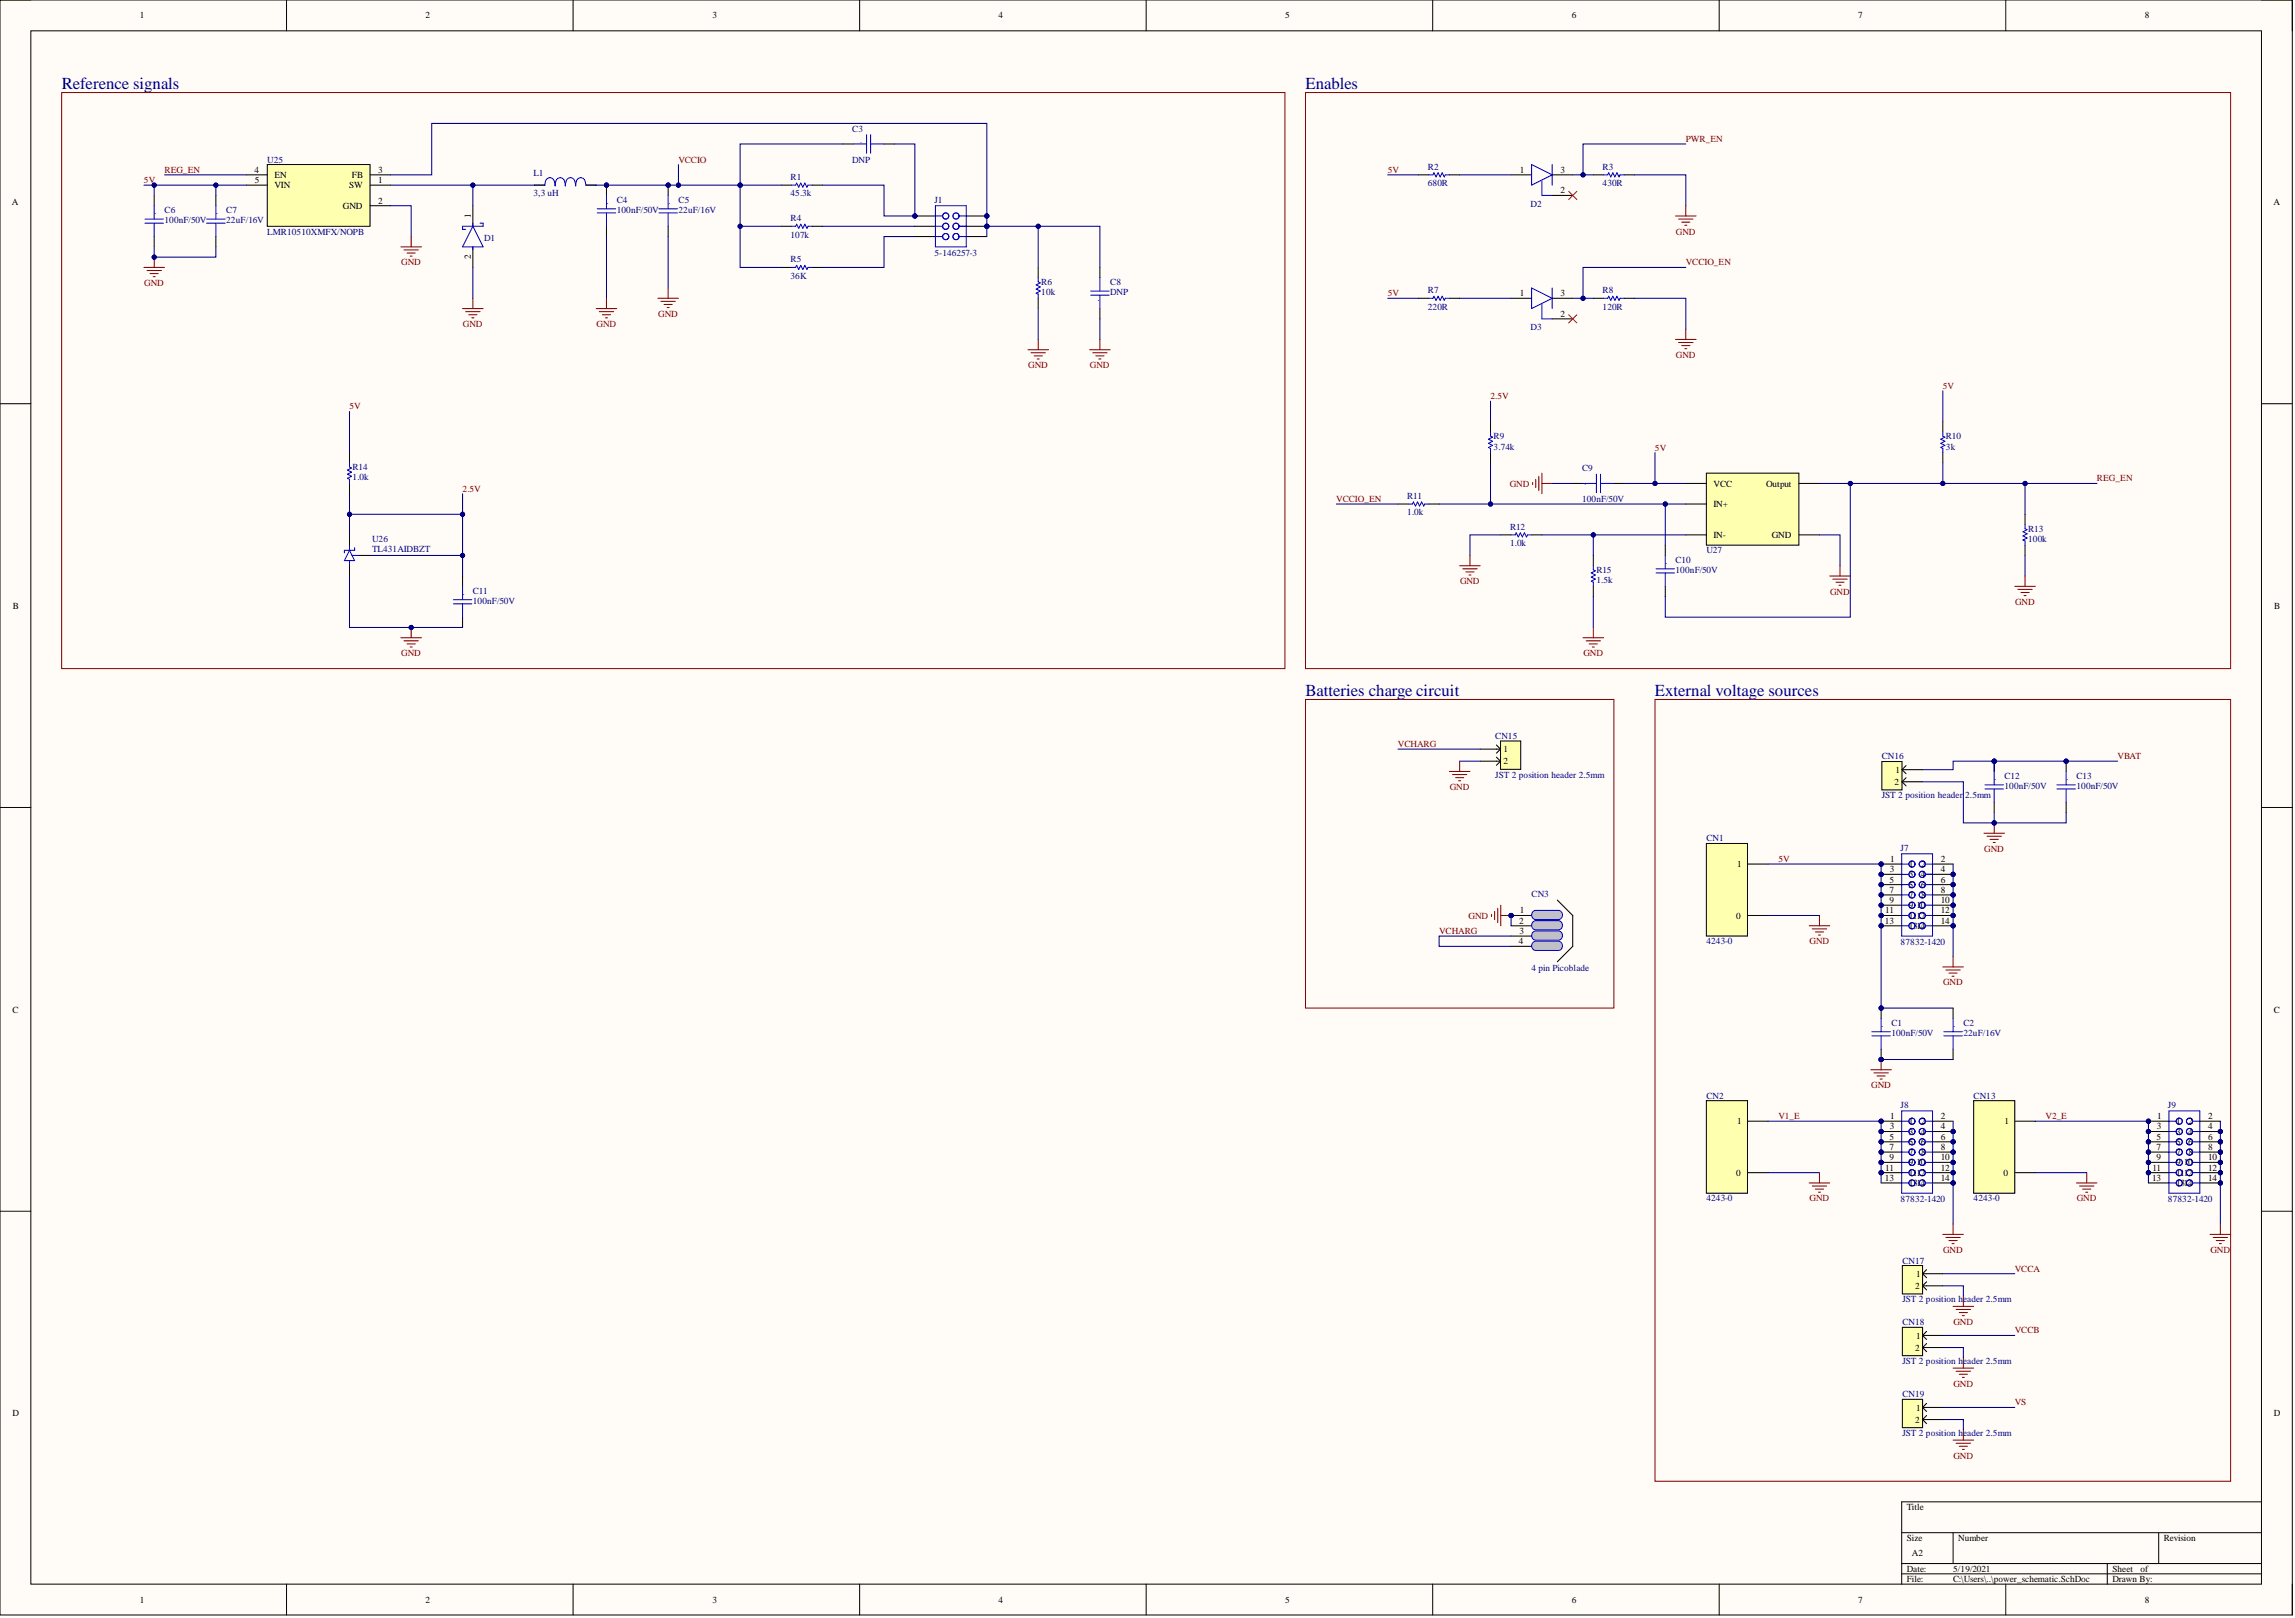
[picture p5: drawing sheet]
<svg xmlns="http://www.w3.org/2000/svg" width="566mm" height="399mm" viewBox="0 0 566 399" stroke-linecap="round" stroke-linejoin="round" font-family="sans-serif">
<defs><g id="words">
<g font-size="4.1" fill="#000080">
<text x="15.2" y="21.9">Reference signals</text>
<text x="322.1" y="21.9">Enables</text>
<text x="322.1" y="171.6">Batteries charge circuit</text>
<text x="408.3" y="171.6">External voltage sources</text>
</g>
<g font-size="2.3">
<text x="34.5" y="4.6">1</text>
<text x="105" y="4.6">2</text>
<text x="175.7" y="4.6">3</text>
<text x="246.3" y="4.6">4</text>
<text x="317.1" y="4.6">5</text>
<text x="387.8" y="4.6">6</text>
<text x="458.4" y="4.6">7</text>
<text x="529.2" y="4.6">8</text>
<text x="62.8" y="42.6">4</text>
<text x="62.9" y="45.1">5</text>
<text x="67.7" y="43.9">EN</text>
<text x="67.7" y="46.4">VIN</text>
<text x="86.1" y="46.4">SW</text>
<text x="86.8" y="43.9">FB</text>
<text x="93.3" y="42.6">3</text>
<text x="93.3" y="45.1">1</text>
<text x="375" y="42.6">1</text>
<text x="385" y="42.6">3</text>
<text x="385" y="47.7">2</text>
<text x="3" y="50.6">A</text>
<text x="84.6" y="51.5">GND</text>
<text x="93.3" y="50.2">2</text>
<text x="116.2" y="53.8" transform="rotate(-90 116.2 53.8)">1</text>
<text x="560.9" y="50.6">A</text>
<text x="116.2" y="63.9" transform="rotate(-90 116.2 63.9)">2</text>
<text x="375" y="73">1</text>
<text x="385" y="73">3</text>
<text x="385" y="78.1">2</text>
<text x="422.8" y="120">VCC</text>
<text x="435.7" y="120">Output</text>
<text x="422.8" y="125.1">IN+</text>
<text x="422.8" y="132.7">IN-</text>
<text x="437.1" y="132.7">GND</text>
<text x="3.1" y="150.1">B</text>
<text x="561.1" y="150.1">B</text>
<text x="370.9" y="185.5">1</text>
<text x="370.9" y="188.5">2</text>
<text x="467.7" y="190.6">1</text>
<text x="467.4" y="193.5">2</text>
<text x="428.6" y="213.8">1</text>
<text x="466.2" y="215.1">3</text>
<text x="466.3" y="212.6">1</text>
<text x="470.9" y="213.8">1</text>
<text x="474" y="213.8">2</text>
<text x="478.8" y="212.6">2</text>
<text x="478.8" y="215.1">4</text>
<text x="466.1" y="217.6">5</text>
<text x="466.1" y="220.2">7</text>
<text x="470.9" y="216.4">3</text>
<text x="470.9" y="218.9">5</text>
<text x="470.9" y="221.4">7</text>
<text x="473.9" y="216.4">4</text>
<text x="473.9" y="218.9">6</text>
<text x="474" y="221.4">8</text>
<text x="478.8" y="217.6">6</text>
<text x="478.8" y="220.2">8</text>
<text x="374.8" y="227.8">2</text>
<text x="375" y="225.2">1</text>
<text x="428.3" y="226.5">0</text>
<text x="465" y="227.8">13</text>
<text x="465.1" y="225.2">11</text>
<text x="466.1" y="222.7">9</text>
<text x="470.9" y="224">9</text>
<text x="470.9" y="226.5">1112</text>
<text x="472.8" y="224">10</text>
<text x="478.8" y="222.7">10</text>
<text x="478.8" y="225.2">12</text>
<text x="478.8" y="227.8">14</text>
<text x="374.7" y="232.9">4</text>
<text x="374.9" y="230.3">3</text>
<text x="470.9" y="229.1">1314</text>
<text x="3" y="249.7">C</text>
<text x="561" y="249.7">C</text>
<text x="466.3" y="276">1</text>
<text x="478.8" y="276">2</text>
<text x="532.2" y="276">1</text>
<text x="544.7" y="276">2</text>
<text x="428.6" y="277.3">1</text>
<text x="466.1" y="281.1">5</text>
<text x="466.2" y="278.5">3</text>
<text x="470.9" y="277.3">1</text>
<text x="470.9" y="279.8">3</text>
<text x="473.9" y="279.8">4</text>
<text x="474" y="277.3">2</text>
<text x="478.8" y="278.5">4</text>
<text x="478.8" y="281.1">6</text>
<text x="494.5" y="277.3">1</text>
<text x="532.1" y="281.1">5</text>
<text x="532.2" y="278.5">3</text>
<text x="536.9" y="277.3">1</text>
<text x="536.9" y="279.8">3</text>
<text x="539.8" y="279.8">4</text>
<text x="539.9" y="277.3">2</text>
<text x="544.7" y="278.5">4</text>
<text x="544.7" y="281.1">6</text>
<text x="466.1" y="283.6">7</text>
<text x="466.1" y="286.1">9</text>
<text x="470.9" y="282.3">5</text>
<text x="470.9" y="284.9">7</text>
<text x="470.9" y="287.4">9</text>
<text x="472.8" y="287.4">10</text>
<text x="473.9" y="282.3">6</text>
<text x="474" y="284.9">8</text>
<text x="478.8" y="283.6">8</text>
<text x="478.8" y="286.1">10</text>
<text x="532.1" y="283.6">7</text>
<text x="532.1" y="286.1">9</text>
<text x="536.9" y="282.3">5</text>
<text x="536.9" y="284.9">7</text>
<text x="536.9" y="287.4">9</text>
<text x="538.7" y="287.4">10</text>
<text x="539.8" y="282.3">6</text>
<text x="539.9" y="284.9">8</text>
<text x="544.7" y="283.6">8</text>
<text x="544.7" y="286.1">10</text>
<text x="428.3" y="289.9">0</text>
<text x="465" y="291.2">13</text>
<text x="465.1" y="288.7">11</text>
<text x="470.9" y="289.9">1112</text>
<text x="470.9" y="292.5">1314</text>
<text x="478.8" y="288.7">12</text>
<text x="478.8" y="291.2">14</text>
<text x="494.3" y="289.9">0</text>
<text x="531" y="291.2">13</text>
<text x="531.1" y="288.7">11</text>
<text x="536.9" y="289.9">1112</text>
<text x="536.9" y="292.5">1314</text>
<text x="544.7" y="288.7">12</text>
<text x="544.7" y="291.2">14</text>
<text x="472.5" y="317.8">2</text>
<text x="472.7" y="314.9">1</text>
<text x="472.5" y="333.1">2</text>
<text x="472.7" y="330.1">1</text>
<text x="472.7" y="347.9">1</text>
<text x="3" y="349.2">D</text>
<text x="472.5" y="350.8">2</text>
<text x="561" y="349.2">D</text>
<text x="470.4" y="372.4">Title</text>
<text x="470.4" y="380">Size</text>
<text x="471.7" y="383.8">A2</text>
<text x="483.1" y="380">Number</text>
<text x="533.8" y="380">Revision</text>
<text x="470.4" y="387.6">Date:</text>
<text x="481.9" y="387.6">5/19/2021</text>
<text x="521.2" y="387.6">Sheet</text>
<text x="528.1" y="387.6">of</text>
<text x="34.5" y="395.2">1</text>
<text x="105" y="395.2">2</text>
<text x="175.7" y="395.2">3</text>
<text x="246.3" y="395.2">4</text>
<text x="317.1" y="395.2">5</text>
<text x="387.8" y="395.2">6</text>
<text x="458.4" y="395.2">7</text>
<text x="470.4" y="390.1">File:</text>
<text x="481.9" y="390.1">C:\Users\..\power_schematic.SchDoc</text>
<text x="521.2" y="390.1">Drawn By:</text>
<text x="529.2" y="395.2">8</text>
</g>
<g font-size="2.3" fill="#000080">
<text x="210.2" y="32.5">C3</text>
<text x="212.5" y="35.5" transform="rotate(-90 212.5 35.5)">.</text>
<text x="65.9" y="40.1">U25</text>
<text x="210.2" y="40.1">DNP</text>
<text x="352.3" y="41.8">R2</text>
<text x="395.4" y="41.8">R3</text>
<text x="131.6" y="43.3">L1</text>
<text x="195" y="44.4">R1</text>
<text x="352.3" y="45.9">680R</text>
<text x="395.4" y="45.9">430R</text>
<text x="38" y="52.8">.</text>
<text x="40.6" y="52.5">C6</text>
<text x="53.3" y="52.8">.</text>
<text x="55.8" y="52.5">C7</text>
<text x="131.6" y="48.4">3,3 uH</text>
<text x="149.6" y="50.2">.</text>
<text x="152.2" y="50">C4</text>
<text x="152.2" y="52.5">100nF/50V</text>
<text x="164.8" y="50.2">.</text>
<text x="167.4" y="50">C5</text>
<text x="167.4" y="52.5">22uF/16V</text>
<text x="195" y="48.4">45.3k</text>
<text x="230.5" y="50">J1</text>
<text x="377.6" y="51">D2</text>
<text x="40.6" y="55">100nF/50V</text>
<text x="55.8" y="55">22uF/16V</text>
<text x="65.9" y="57.8">LMR10510XMFX/NOPB</text>
<text x="119.4" y="59.4">D1</text>
<text x="195" y="54.5">R4</text>
<text x="195" y="58.6">107k</text>
<text x="195" y="64.7">R5</text>
<text x="230.5" y="63.2">5-146257-3</text>
<text x="195" y="68.7">36K</text>
<text x="256.9" y="70.3">R6</text>
<text x="273.9" y="70.3">C8</text>
<text x="256.9" y="72.8">10k</text>
<text x="271.4" y="74.1" transform="rotate(-180 271.4 74.1)">.</text>
<text x="273.9" y="72.8">DNP</text>
<text x="352.3" y="72.3">R7</text>
<text x="352.3" y="76.3">220R</text>
<text x="395.4" y="72.3">R8</text>
<text x="395.4" y="76.3">120R</text>
<text x="377.6" y="81.4">D3</text>
<text x="368.5" y="108.3">R9</text>
<text x="368.5" y="110.8">3.74k</text>
<text x="480.1" y="108.3">R10</text>
<text x="480.1" y="110.8">3k</text>
<text x="87" y="115.9">R14</text>
<text x="87" y="118.5">1.0k</text>
<text x="390.3" y="116.2">C9</text>
<text x="391.1" y="119.2" transform="rotate(90 391.1 119.2)">.</text>
<text x="347.2" y="123">R11</text>
<text x="390.3" y="123.8">100nF/50V</text>
<text x="347.2" y="127.1">1.0k</text>
<text x="372.5" y="130.6">R12</text>
<text x="500.4" y="131.1">R13</text>
<text x="91.8" y="133.7">U26</text>
<text x="91.8" y="136.2">TL431AIDBZT</text>
<text x="372.5" y="134.7">1.0k</text>
<text x="421" y="136.5">U27</text>
<text x="500.4" y="133.7">100k</text>
<text x="393.9" y="141.3">R15</text>
<text x="393.9" y="143.8">1.5k</text>
<text x="410.8" y="139">.</text>
<text x="413.4" y="138.7">C10</text>
<text x="413.4" y="141.3">100nF/50V</text>
<text x="114.1" y="146.6">.</text>
<text x="116.7" y="146.4">C11</text>
<text x="116.7" y="148.9">100nF/50V</text>
<text x="368.9" y="182.2">CN15</text>
<text x="368.9" y="191.8">JST 2 position header 2.5mm</text>
<text x="464.3" y="187.3">CN16</text>
<text x="464.3" y="196.8">JST 2 position header 2.5mm</text>
<text x="492" y="192.3">.</text>
<text x="494.5" y="192">C12</text>
<text x="494.5" y="194.6">100nF/50V</text>
<text x="509.8" y="192.3">.</text>
<text x="512.3" y="192">C13</text>
<text x="512.3" y="194.6">100nF/50V</text>
<text x="421" y="207.5">CN1</text>
<text x="468.9" y="209.8">J7</text>
<text x="377.9" y="221.2">CN3</text>
<text x="421" y="232.9">4243-0</text>
<text x="468.9" y="233.1">87832-1420</text>
<text x="377.9" y="239.5">4 pin Picoblade</text>
<text x="464.1" y="253.2">.</text>
<text x="466.6" y="252.9">C1</text>
<text x="466.6" y="255.4">100nF/50V</text>
<text x="481.9" y="253.2">.</text>
<text x="484.4" y="252.9">C2</text>
<text x="484.4" y="255.4">22uF/16V</text>
<text x="421" y="270.9">CN2</text>
<text x="468.9" y="273.2">J8</text>
<text x="486.9" y="270.9">CN13</text>
<text x="534.9" y="273.2">J9</text>
<text x="421" y="296.3">4243-0</text>
<text x="468.9" y="296.5">87832-1420</text>
<text x="486.9" y="296.3">4243-0</text>
<text x="534.9" y="296.5">87832-1420</text>
<text x="469.3" y="311.6">CN17</text>
<text x="469.3" y="321.1">JST 2 position header 2.5mm</text>
<text x="469.3" y="326.8">CN18</text>
<text x="469.3" y="336.4">JST 2 position header 2.5mm</text>
<text x="469.3" y="344.6">CN19</text>
<text x="469.3" y="354.1">JST 2 position header 2.5mm</text>
</g>
<g font-size="2.3" fill="#800000">
<text x="415.9" y="35">PWR_EN</text>
<text x="167.4" y="40.1">VCCIO</text>
<text x="35.5" y="45.1">5V</text>
<text x="40.6" y="42.6">REG_EN</text>
<text x="342.4" y="42.6">5V</text>
<text x="413.5" y="57.8">GND</text>
<text x="99" y="65.4">GND</text>
<text x="415.9" y="65.4">VCCIO_EN</text>
<text x="35.6" y="70.5">GND</text>
<text x="342.4" y="73">5V</text>
<text x="114.2" y="80.7">GND</text>
<text x="147.2" y="80.7">GND</text>
<text x="162.4" y="78.1">GND</text>
<text x="413.5" y="88.3">GND</text>
<text x="253.7" y="90.8">GND</text>
<text x="268.9" y="90.8">GND</text>
<text x="479.3" y="95.9">5V</text>
<text x="86.2" y="101">5V</text>
<text x="367.7" y="98.4">2.5V</text>
<text x="408.3" y="111.1">5V</text>
<text x="372.5" y="120">GND</text>
<text x="517.4" y="118.7">REG_EN</text>
<text x="114.1" y="121.2">2.5V</text>
<text x="329.7" y="123.8">VCCIO_EN</text>
<text x="360.2" y="144.1">GND</text>
<text x="451.5" y="146.6">GND</text>
<text x="497.2" y="149.1">GND</text>
<text x="99" y="161.8">GND</text>
<text x="390.6" y="161.8">GND</text>
<text x="344.9" y="184.2">VCHARG</text>
<text x="522.4" y="187.2">VBAT</text>
<text x="357.7" y="194.8">GND</text>
<text x="438.7" y="212.6">5V</text>
<text x="489.5" y="210">GND</text>
<text x="362.3" y="226.5">GND</text>
<text x="355" y="230.3">VCHARG</text>
<text x="446.4" y="232.9">GND</text>
<text x="479.4" y="243">GND</text>
<text x="461.6" y="268.4">GND</text>
<text x="438.7" y="276">V1_E</text>
<text x="504.7" y="276">V2_E</text>
<text x="446.4" y="296.3">GND</text>
<text x="512.4" y="296.3">GND</text>
<text x="479.4" y="309">GND</text>
<text x="545.3" y="309">GND</text>
<text x="497.1" y="313.6">VCCA</text>
<text x="481.9" y="326.7">GND</text>
<text x="497.1" y="328.8">VCCB</text>
<text x="481.9" y="341.9">GND</text>
<text x="497.1" y="346.6">VS</text>
<text x="481.9" y="359.7">GND</text>
</g>
</g></defs>
<path d="M0 0h565.5v398.3h-565.5z" fill-rule="evenodd" fill="#fffcf8"/>
<path d="M0 0h565.5v398.3h-565.5z" fill="none" stroke="#000" stroke-width=".25"/>
<path d="M7.6 7.6h550.3v383h-550.3z" fill-rule="evenodd" fill="#fffcf8"/>
<g fill="none" stroke="#000" stroke-width=".25">
<path d="M0 0h7.6M70.7 0v7.6M141.4 0v7.6M212.1 0v7.6M282.8 0v7.6M353.5 0v7.6M424.2 0v7.6M494.9 0v7.6M557.9 0h7.6v7.6M7.6 7.6h550.3v383h-550.3zM372.8 43.1h5.1M382.9 43.1h5.1"/>
<path d="M382.9 48.2h5.1M372.8 73.6h5.1M382.9 73.6h5.1M382.9 78.6h5.1M0 99.6h7.6M557.9 99.6h7.6M86.2 131.9v2.5M86.2 139.5v2.5M88.8 137h2.5M0 199.1h7.6M557.9 199.1h7.6M0 298.7h7.6"/>
<path d="M557.9 298.7h7.6M469.2 378h88.7M481.9 378v7.6M532.6 378v7.6M557.9 370.3h-88.7v20.3M70.7 390.6v7.7M141.4 390.6v7.7M212.1 390.6v7.7M282.8 390.6v7.7M353.5 390.6v7.7M424.2 390.6v7.7M469.2 385.6h88.7"/>
<path d="M469.2 388.1h88.7M494.9 390.6v7.7M519.9 385.6v5M565.5 390.6v7.7"/>
</g>
<path d="M377.9 40.6l5 2.5-5 2.6zM380.4 44.6v3.6h2.5M382.9 40.6v5.1M377.9 71l5 2.6-5 2.5zM380.4 75.1v3.5h2.5M382.9 71v5.1M86.2 135.7l1.3 2.5h-2.5zM86.2 134.4v1.3M86.2 138.2v1.3M86.9 137h1.9M87.5 135.1v.6h-2.5v.6" fill="none" stroke="#00f" stroke-width=".25"/>
<path d="M461.6 263.8h5M462.3 264.6h3.6M463.1 265.3h2M463.8 266.1h.6M464.1 261.3v2.5" fill="none" stroke="#800000" stroke-width=".25"/>
<circle cx="464.1" cy="261.3" r=".51" fill="#000080"/>
<circle cx="464.1" cy="261.3" r=".51" fill="none" stroke="#000080" stroke-width=".25"/>
<g fill="none" stroke="#800000" stroke-width=".25">
<path d="M413.4 53.3h5.1M414.1 54h3.6M414.9 54.8h2M415.7 55.5h.5M415.9 50.7v2.6M413.4 83.7h5.1M414.1 84.5h3.6M414.9 85.2h2M415.7 86h.5M415.9 81.2v2.5M489.5 205.5h5M490.2 206.2h3.6"/>
<path d="M491 207h2M491.7 207.7h.6M492 202.9v2.6"/>
</g>
<path d="M387 47.2l2 2M389 47.2l-2 2M387 77.6l2 2M389 77.6l-2 2" fill="none" stroke="#f00" stroke-width=".25"/>
<circle cx="492" cy="202.9" r=".51" fill="#000080"/>
<circle cx="492" cy="202.9" r=".51" fill="none" stroke="#000080" stroke-width=".25"/>
<circle cx="464.1" cy="248.6" r=".51" fill="#000080"/>
<circle cx="464.1" cy="248.6" r=".51" fill="none" stroke="#000080" stroke-width=".25"/>
<circle cx="464.1" cy="261.3" r=".51" fill="#000080"/>
<circle cx="464.1" cy="261.3" r=".51" fill="none" stroke="#000080" stroke-width=".25"/>
<path d="M464.1 248.6v2.5" fill="none" stroke="#000" stroke-width=".25"/>
<circle cx="464.1" cy="248.6" r=".51" fill="#000080"/>
<circle cx="464.1" cy="248.6" r=".51" fill="none" stroke="#000080" stroke-width=".25"/>
<path d="M464.1 258.7v2.6" fill="none" stroke="#000" stroke-width=".25"/>
<circle cx="464.1" cy="261.3" r=".51" fill="#000080"/>
<circle cx="464.1" cy="261.3" r=".51" fill="none" stroke="#000080" stroke-width=".25"/>
<g fill="none" stroke="#00f" stroke-width=".25">
<path d="M352.5 43.1h1l.3-.5 .5 1 .5-1 .5 1 .5-1 .5 1 .3-.5h1M395.6 43.1h1l.3-.5 .5 1 .5-1 .5 1 .5-1 .5 1 .3-.5h1M352.5 73.6h1l.3-.6 .5 1.1 .5-1.1 .5 1.1 .5-1.1 .5 1.1 .3-.5h1M395.6 73.6h1l.3-.6 .5 1.1 .5-1.1 .5 1.1 .5-1.1 .5 1.1 .3-.5h1M86.2 114.1v1.1l.5 .2-1 .5 1 .5-1 .5 1 .5-1 .5 .5 .3v1M111.8 148.9h4.6M111.8 147.9h4.6M114.1 144.6v3.3M114.1 148.9v3.3M461.8 255.4h4.6M461.8 254.4h4.6M464.1 251.1v3.3"/>
<path d="M464.1 255.4v3.3M479.6 255.4h4.5M479.6 254.4h4.5M481.9 251.1v3.3M481.9 255.4v3.3"/>
</g>
<g fill="none" stroke="#000" stroke-width=".25">
<path d="M350 43.1h2.5M357.6 43.1h2.5M393.1 43.1h2.5M400.7 43.1h2.5M350 73.6h2.5M357.6 73.6h2.5M393.1 73.6h2.5M400.7 73.6h2.5M86.2 111.6v2.5M86.2 119.2v2.6M114.1 142v2.6M114.1 152.2v2.5"/>
<path d="M481.9 248.6v2.5M481.9 258.7v2.6"/>
</g>
<circle cx="492" cy="187.7" r=".51" fill="#000080"/>
<circle cx="492" cy="187.7" r=".51" fill="none" stroke="#000080" stroke-width=".25"/>
<path d="M492 187.7v2.5" fill="none" stroke="#000" stroke-width=".25"/>
<circle cx="492" cy="187.7" r=".51" fill="#000080"/>
<circle cx="492" cy="187.7" r=".51" fill="none" stroke="#000080" stroke-width=".25"/>
<path d="M492 197.9v2.5" fill="none" stroke="#000" stroke-width=".25"/>
<path d="M489.7 194.6h4.6M489.7 193.5h4.6M492 190.2v3.3M492 194.6v3.3" fill="none" stroke="#00f" stroke-width=".25"/>
<path d="M98.9 157.3h5.1M99.7 158h3.5M100.4 158.8h2.1M101.2 159.5h.5M101.4 154.7v2.6" fill="none" stroke="#800000" stroke-width=".25"/>
<circle cx="101.4" cy="154.7" r=".51" fill="#000080"/>
<circle cx="101.4" cy="154.7" r=".51" fill="none" stroke="#000080" stroke-width=".25"/>
<path d="M65.9 40.6h25.4v15.2h-25.4z" fill-rule="evenodd" fill="#ffffb0"/>
<path d="M60.9 43.1h5M60.9 45.7h5M65.9 40.6h25.4v15.2h-25.4zM91.3 43.1h5.1M91.3 45.7h5.1M91.3 50.7h5.1M116.7 50.7v5.1M116.7 60.9v5" fill="none" stroke="#000" stroke-width=".25"/>
<path d="M116.7 55.8l2.5 5.1h-5.1zM116.7 55v.8M118.4 55h.8v.8h-5.1v.8h.8M116.7 60.9v.7" fill="none" stroke="#00f" stroke-width=".25"/>
<path d="M35.5 65.9h5.1M36.3 66.7h3.5M37 67.5h2.1M37.8 68.2h.5M38 63.4v2.5" fill="none" stroke="#800000" stroke-width=".25"/>
<circle cx="38" cy="63.4" r=".51" fill="#000080"/>
<circle cx="38" cy="63.4" r=".51" fill="none" stroke="#000080" stroke-width=".25"/>
<g fill="none" stroke="#800000" stroke-width=".25">
<path d="M101.4 58.3v2.6M98.9 60.9h5.1M99.7 61.6h3.5M100.4 62.4h2.1M101.2 63.2h.5M114.1 76.1h5.1M114.9 76.9h3.5M115.6 77.6h2.1M116.4 78.4h.5M116.7 73.6v2.5M147.1 76.1h5.1M147.9 76.9h3.5"/>
<path d="M148.6 77.6h2M149.4 78.4h.5M149.6 73.6v2.5M162.3 73.6h5.1M163.1 74.3h3.5M163.8 75.1h2.1M164.6 75.8h.5M164.8 71v2.6M253.6 86.2h5.1M254.4 87h3.5M255.1 87.8h2.1M255.9 88.5h.5"/>
<path d="M256.1 83.7v2.5M268.8 86.2h5.1M269.6 87h3.5M270.3 87.8h2.1M271.1 88.5h.5M271.4 83.7v2.5"/>
</g>
<path d="M131.9 45.7h2.5M136.8 44.8a1.15 1.15 0 0 0-1.3-1 1.15 1.15 0 0 0-1 1.3l-.1 .6M136.8 44.8l.2 1.1M136.9 45.7v.1M139.3 44.8a1.15 1.15 0 0 0-1.3-1 1.15 1.15 0 0 0-1 1.3l-.1 .6M139.3 44.8l.2 1.1M139.5 45.7v.1M141.8 44.8a1.15 1.15 0 0 0-1.3-1 1.15 1.15 0 0 0-.9 1.3l-.1 .6M141.9 44.8l.1 1.1M142 45.7v.1M144.4 44.8a1.15 1.15 0 0 0-1.3-1 1.15 1.15 0 0 0-1 1.3l-.1 .6M144.4 44.9l.2 .7 2.5 .1" fill="none" stroke="#00f" stroke-width=".25"/>
<path d="M131.9 45.7h2.5M144.6 45.7h2.5" fill="none" stroke="#000" stroke-width=".25"/>
<path d="M421 116.7h22.8v17.7h-22.8z" fill-rule="evenodd" fill="#ffffb0"/>
<path d="M38 48.2v2.5M38 58.3v2.6M53.3 48.2v2.5M53.3 58.3v2.6M415.9 119.2h5.1M421 116.7h22.8v17.7h-22.8zM443.8 119.2h5.1M415.9 124.3h5.1M415.9 131.9h5.1M443.8 131.9h5.1" fill="none" stroke="#000" stroke-width=".25"/>
<g fill="none" stroke="#800000" stroke-width=".25">
<path d="M378.1 119v.5M378.9 118.2v2M379.6 117.4v3.6M380.4 116.7v5.1M380.4 119.2h2.5M360.1 139.5h5.1M362.7 137v2.5M454 139.5v2.5M360.9 140.3h3.5M361.6 141h2.1M362.4 141.8h.5M390.6 157.3h5"/>
<path d="M391.3 158h3.6M392.1 158.8h2M392.8 159.5h.5M393.1 154.7v2.6M451.4 142h5.1M452.2 142.8h3.5M452.9 143.6h2.1M453.7 144.3h.5M497.1 144.6h5M497.8 145.3h3.6M498.6 146.1h2M499.4 146.9h.5"/>
<path d="M499.6 142v2.6"/>
</g>
<path d="M35.8 55h4.5M35.8 54h4.5M38 50.7v3.3M38 55v3.3M51 55h4.5M51 54h4.5M53.3 50.7v3.3M53.3 55v3.3" fill="none" stroke="#00f" stroke-width=".25"/>
<circle cx="149.6" cy="45.7" r=".51" fill="#000080"/>
<circle cx="149.6" cy="45.7" r=".51" fill="none" stroke="#000080" stroke-width=".25"/>
<path d="M149.6 45.7v2.5" fill="none" stroke="#000" stroke-width=".25"/>
<circle cx="149.6" cy="45.7" r=".51" fill="#000080"/>
<circle cx="149.6" cy="45.7" r=".51" fill="none" stroke="#000080" stroke-width=".25"/>
<path d="M149.6 55.8v2.5" fill="none" stroke="#000" stroke-width=".25"/>
<path d="M147.3 52.5h4.6M147.3 51.5h4.6M149.6 48.2v3.3M149.6 52.5v3.3" fill="none" stroke="#00f" stroke-width=".25"/>
<circle cx="164.8" cy="45.7" r=".51" fill="#000080"/>
<circle cx="164.8" cy="45.7" r=".51" fill="none" stroke="#000080" stroke-width=".25"/>
<path d="M164.8 45.7v2.5" fill="none" stroke="#000" stroke-width=".25"/>
<circle cx="164.8" cy="45.7" r=".51" fill="#000080"/>
<circle cx="164.8" cy="45.7" r=".51" fill="none" stroke="#000080" stroke-width=".25"/>
<g fill="none" stroke="#000" stroke-width=".25">
<path d="M208 35.5h2.5M218.1 35.5h2.5M164.8 55.8v2.5M192.7 45.7h2.6M192.7 55.8h2.6M200.3 45.7h2.6M200.3 55.8h2.6M192.7 65.9h2.6M200.3 65.9h2.6M256.1 65.9v2.6M256.1 73.6v2.5M271.4 65.9v2.6"/>
<path d="M271.4 76.1v2.5M367.7 104v2.5M367.7 111.6v2.5M388 119.2h2.6M398.2 119.2h2.5M479.3 104v2.5M479.3 111.6v2.5M344.9 124.3h2.5M352.5 124.3h2.5M370.3 131.9h2.5M377.9 131.9h2.5M393.1 137v2.5"/>
<path d="M410.8 134.4v2.6M499.6 126.8v2.6M499.6 134.4v2.6M393.1 144.6v2.5M410.8 144.6v2.5"/>
</g>
<g fill="none" stroke="#00f" stroke-width=".25">
<path d="M210.5 35.5h3.3M213.8 33.2v4.6M214.8 35.5h3.3M214.8 33.2v4.6M162.6 52.5h4.5M162.6 51.5h4.5M164.8 48.2v3.3M164.8 52.5v3.3M195.3 45.7h1l.2-.6 .6 1.1 .5-1.1 .5 1.1 .5-1.1 .5 1.1 .2-.5h1M195.3 55.8h1l.2-.5 .6 1 .5-1 .5 1 .5-1 .5 1 .2-.5h1M195.3 65.9h1l.2-.5 .6 1.1 .5-1.1 .5 1.1 .5-1.1 .5 1.1 .2-.6h1M256.1 68.5v1l.6 .3-1.1 .5 1.1 .5-1.1 .5 1.1 .5-1.1 .5 .5 .2v1.1"/>
<path d="M269.1 71.8h4.5M269.1 72.8h4.5M271.4 68.5v3.3M271.4 72.8v3.3M367.7 106.5v1l.5 .3-1 .5 1 .5-1 .5 1 .5-1 .5 .5 .3v1M390.6 119.2h3.3M393.9 116.9v4.6M394.9 119.2h3.3M394.9 116.9v4.6M479.3 106.5v1l.5 .3-1 .5 1 .5-1 .5 1 .5-1 .5 .5 .3v1M347.4 124.3h1.1l.2-.5 .5 1 .5-1 .5 1 .5-1 .5 1 .3-.5h1M372.8 131.9h1l.3-.5 .5 1 .5-1 .5 1 .5-1 .5 1 .3-.5h1"/>
<path d="M393.1 139.5v1l.5 .3-1 .5 1 .5-1 .5 1 .5-1 .5 .5 .3v1M410.8 137v3.3M499.6 129.4v1l.5 .2-1 .5 1 .5-1 .6 1 .5-1 .5 .5 .2v1M408.6 141.3h4.5M408.6 140.3h4.5M410.8 141.3v3.3"/>
</g>
<path d="M368 225.5v.5M368.7 224.7v2.1M369.5 224v3.5M370.3 223.2v5.1M370.3 225.8h2.5" fill="none" stroke="#800000" stroke-width=".25"/>
<circle cx="372.8" cy="225.8" r=".51" fill="#000080"/>
<circle cx="372.8" cy="225.8" r=".51" fill="none" stroke="#000080" stroke-width=".25"/>
<path d="M446.3 228.3h5.1M447.1 229.1h3.6M447.9 229.8h2M448.6 230.6h.5M448.9 225.8v2.5M446.3 291.7h5.1M447.1 292.5h3.6M447.9 293.2h2M448.6 294h.5M448.9 289.2v2.5" fill="none" stroke="#800000" stroke-width=".25"/>
<path d="M421 208h10.1v22.8h-10.1z" fill-rule="evenodd" fill="#ffffb0"/>
<path d="M421 208h10.1v22.8h-10.1zM431.2 213.1h5M431.2 225.8h5" fill="none" stroke="#000" stroke-width=".25"/>
<path d="M421 271.4h10.1v22.8h-10.1z" fill-rule="evenodd" fill="#ffffb0"/>
<path d="M421 271.4h10.1v22.8h-10.1zM431.2 276.5h5M431.2 289.2h5" fill="none" stroke="#000" stroke-width=".25"/>
<circle cx="464.1" cy="213.1" r=".51" fill="#000080"/>
<circle cx="464.1" cy="213.1" r=".51" fill="none" stroke="#000080" stroke-width=".25"/>
<circle cx="464.1" cy="215.6" r=".51" fill="#000080"/>
<circle cx="464.1" cy="215.6" r=".51" fill="none" stroke="#000080" stroke-width=".25"/>
<circle cx="464.1" cy="218.1" r=".51" fill="#000080"/>
<circle cx="464.1" cy="218.1" r=".51" fill="none" stroke="#000080" stroke-width=".25"/>
<circle cx="464.1" cy="220.7" r=".51" fill="#000080"/>
<circle cx="464.1" cy="220.7" r=".51" fill="none" stroke="#000080" stroke-width=".25"/>
<circle cx="464.1" cy="223.2" r=".51" fill="#000080"/>
<circle cx="464.1" cy="223.2" r=".51" fill="none" stroke="#000080" stroke-width=".25"/>
<circle cx="464.1" cy="225.8" r=".51" fill="#000080"/>
<circle cx="464.1" cy="225.8" r=".51" fill="none" stroke="#000080" stroke-width=".25"/>
<circle cx="464.1" cy="228.3" r=".51" fill="#000080"/>
<circle cx="464.1" cy="228.3" r=".51" fill="none" stroke="#000080" stroke-width=".25"/>
<circle cx="481.9" cy="215.6" r=".51" fill="#000080"/>
<circle cx="481.9" cy="215.6" r=".51" fill="none" stroke="#000080" stroke-width=".25"/>
<circle cx="481.9" cy="218.1" r=".51" fill="#000080"/>
<circle cx="481.9" cy="218.1" r=".51" fill="none" stroke="#000080" stroke-width=".25"/>
<circle cx="481.9" cy="220.7" r=".51" fill="#000080"/>
<circle cx="481.9" cy="220.7" r=".51" fill="none" stroke="#000080" stroke-width=".25"/>
<circle cx="481.9" cy="223.2" r=".51" fill="#000080"/>
<circle cx="481.9" cy="223.2" r=".51" fill="none" stroke="#000080" stroke-width=".25"/>
<circle cx="481.9" cy="225.8" r=".51" fill="#000080"/>
<circle cx="481.9" cy="225.8" r=".51" fill="none" stroke="#000080" stroke-width=".25"/>
<circle cx="481.9" cy="228.3" r=".51" fill="#000080"/>
<circle cx="481.9" cy="228.3" r=".51" fill="none" stroke="#000080" stroke-width=".25"/>
<g fill="none" stroke="#00f" stroke-width=".25">
<path d="M469.2 210.5h7.6v20.3h-7.6zM469.2 213.1h1.7M469.2 215.6h1.7M469.2 218.1h1.7M475 213.1h1.8M475 215.6h1.8M475 218.1h1.8M469.2 220.7h1.7M469.2 223.2h1.7M469.2 225.8h1.7M469.2 228.3h1.7M475 220.7h1.8"/>
<path d="M475 223.2h1.8M475 225.8h1.8M475 228.3h1.8"/>
<circle cx="471.7" cy="215.6" r=".76"/>
<circle cx="471.7" cy="213.1" r=".76"/>
<circle cx="471.7" cy="218.1" r=".76"/>
<circle cx="474.2" cy="215.6" r=".76"/>
<circle cx="474.2" cy="213.1" r=".76"/>
<circle cx="474.2" cy="218.1" r=".76"/>
<circle cx="471.7" cy="228.3" r=".76"/>
<circle cx="471.7" cy="223.2" r=".76"/>
<circle cx="471.7" cy="225.8" r=".76"/>
<circle cx="471.7" cy="220.7" r=".76"/>
<circle cx="474.2" cy="228.3" r=".76"/>
<circle cx="474.2" cy="223.2" r=".76"/>
<circle cx="474.2" cy="225.8" r=".76"/>
<circle cx="474.2" cy="220.7" r=".76"/>
</g>
<path d="M464.1 213.1h5.1" fill="none" stroke="#000" stroke-width=".25"/>
<circle cx="464.1" cy="213.1" r=".51" fill="#000080"/>
<circle cx="464.1" cy="213.1" r=".51" fill="none" stroke="#000080" stroke-width=".25"/>
<path d="M464.1 215.6h5.1" fill="none" stroke="#000" stroke-width=".25"/>
<circle cx="464.1" cy="215.6" r=".51" fill="#000080"/>
<circle cx="464.1" cy="215.6" r=".51" fill="none" stroke="#000080" stroke-width=".25"/>
<path d="M464.1 218.1h5.1" fill="none" stroke="#000" stroke-width=".25"/>
<circle cx="464.1" cy="218.1" r=".51" fill="#000080"/>
<circle cx="464.1" cy="218.1" r=".51" fill="none" stroke="#000080" stroke-width=".25"/>
<path d="M464.1 220.7h5.1" fill="none" stroke="#000" stroke-width=".25"/>
<circle cx="464.1" cy="220.7" r=".51" fill="#000080"/>
<circle cx="464.1" cy="220.7" r=".51" fill="none" stroke="#000080" stroke-width=".25"/>
<path d="M464.1 223.2h5.1" fill="none" stroke="#000" stroke-width=".25"/>
<circle cx="464.1" cy="223.2" r=".51" fill="#000080"/>
<circle cx="464.1" cy="223.2" r=".51" fill="none" stroke="#000080" stroke-width=".25"/>
<path d="M464.1 225.8h5.1" fill="none" stroke="#000" stroke-width=".25"/>
<circle cx="464.1" cy="225.8" r=".51" fill="#000080"/>
<circle cx="464.1" cy="225.8" r=".51" fill="none" stroke="#000080" stroke-width=".25"/>
<path d="M464.1 228.3h5.1" fill="none" stroke="#000" stroke-width=".25"/>
<circle cx="464.1" cy="228.3" r=".51" fill="#000080"/>
<circle cx="464.1" cy="228.3" r=".51" fill="none" stroke="#000080" stroke-width=".25"/>
<path d="M476.8 213.1h5.1M476.8 215.6h5.1" fill="none" stroke="#000" stroke-width=".25"/>
<circle cx="481.9" cy="215.6" r=".51" fill="#000080"/>
<circle cx="481.9" cy="215.6" r=".51" fill="none" stroke="#000080" stroke-width=".25"/>
<path d="M476.8 218.1h5.1" fill="none" stroke="#000" stroke-width=".25"/>
<circle cx="481.9" cy="218.1" r=".51" fill="#000080"/>
<circle cx="481.9" cy="218.1" r=".51" fill="none" stroke="#000080" stroke-width=".25"/>
<path d="M476.8 220.7h5.1" fill="none" stroke="#000" stroke-width=".25"/>
<circle cx="481.9" cy="220.7" r=".51" fill="#000080"/>
<circle cx="481.9" cy="220.7" r=".51" fill="none" stroke="#000080" stroke-width=".25"/>
<path d="M476.8 223.2h5.1" fill="none" stroke="#000" stroke-width=".25"/>
<circle cx="481.9" cy="223.2" r=".51" fill="#000080"/>
<circle cx="481.9" cy="223.2" r=".51" fill="none" stroke="#000080" stroke-width=".25"/>
<path d="M476.8 225.8h5.1" fill="none" stroke="#000" stroke-width=".25"/>
<circle cx="481.9" cy="225.8" r=".51" fill="#000080"/>
<circle cx="481.9" cy="225.8" r=".51" fill="none" stroke="#000080" stroke-width=".25"/>
<path d="M476.8 228.3h5.1" fill="none" stroke="#000" stroke-width=".25"/>
<circle cx="481.9" cy="228.3" r=".51" fill="#000080"/>
<circle cx="481.9" cy="228.3" r=".51" fill="none" stroke="#000080" stroke-width=".25"/>
<path d="M479.3 238.4h5.1M480.1 239.2h3.5M480.8 240h2.1M481.9 235.9v2.5M481.6 240.7h.5" fill="none" stroke="#800000" stroke-width=".25"/>
<circle cx="464.1" cy="276.5" r=".51" fill="#000080"/>
<circle cx="464.1" cy="276.5" r=".51" fill="none" stroke="#000080" stroke-width=".25"/>
<circle cx="464.1" cy="279" r=".51" fill="#000080"/>
<circle cx="464.1" cy="279" r=".51" fill="none" stroke="#000080" stroke-width=".25"/>
<circle cx="464.1" cy="281.6" r=".51" fill="#000080"/>
<circle cx="464.1" cy="281.6" r=".51" fill="none" stroke="#000080" stroke-width=".25"/>
<circle cx="464.1" cy="284.1" r=".51" fill="#000080"/>
<circle cx="464.1" cy="284.1" r=".51" fill="none" stroke="#000080" stroke-width=".25"/>
<circle cx="464.1" cy="286.6" r=".51" fill="#000080"/>
<circle cx="464.1" cy="286.6" r=".51" fill="none" stroke="#000080" stroke-width=".25"/>
<circle cx="464.1" cy="289.2" r=".51" fill="#000080"/>
<circle cx="464.1" cy="289.2" r=".51" fill="none" stroke="#000080" stroke-width=".25"/>
<circle cx="481.9" cy="279" r=".51" fill="#000080"/>
<circle cx="481.9" cy="279" r=".51" fill="none" stroke="#000080" stroke-width=".25"/>
<circle cx="481.9" cy="281.6" r=".51" fill="#000080"/>
<circle cx="481.9" cy="281.6" r=".51" fill="none" stroke="#000080" stroke-width=".25"/>
<circle cx="481.9" cy="284.1" r=".51" fill="#000080"/>
<circle cx="481.9" cy="284.1" r=".51" fill="none" stroke="#000080" stroke-width=".25"/>
<circle cx="481.9" cy="286.6" r=".51" fill="#000080"/>
<circle cx="481.9" cy="286.6" r=".51" fill="none" stroke="#000080" stroke-width=".25"/>
<circle cx="481.9" cy="289.2" r=".51" fill="#000080"/>
<circle cx="481.9" cy="289.2" r=".51" fill="none" stroke="#000080" stroke-width=".25"/>
<circle cx="481.9" cy="291.7" r=".51" fill="#000080"/>
<circle cx="481.9" cy="291.7" r=".51" fill="none" stroke="#000080" stroke-width=".25"/>
<g fill="none" stroke="#00f" stroke-width=".25">
<path d="M469.2 274h7.6v20.2h-7.6zM469.2 276.5h1.7M469.2 279h1.7M475 276.5h1.8M475 279h1.8M469.2 281.6h1.7M469.2 284.1h1.7M469.2 286.6h1.7M469.2 289.2h1.7M469.2 291.7h1.7M475 281.6h1.8M475 284.1h1.8"/>
<path d="M475 286.6h1.8M475 289.2h1.8M475 291.7h1.8"/>
<circle cx="471.7" cy="279" r=".76"/>
<circle cx="471.7" cy="276.5" r=".76"/>
<circle cx="474.2" cy="276.5" r=".76"/>
<circle cx="474.2" cy="279" r=".76"/>
<circle cx="471.7" cy="286.6" r=".76"/>
<circle cx="471.7" cy="289.2" r=".76"/>
<circle cx="471.7" cy="291.7" r=".76"/>
<circle cx="471.7" cy="281.6" r=".76"/>
<circle cx="471.7" cy="284.1" r=".76"/>
<circle cx="474.2" cy="289.2" r=".76"/>
<circle cx="474.2" cy="291.7" r=".76"/>
<circle cx="474.2" cy="286.6" r=".76"/>
<circle cx="474.2" cy="281.6" r=".76"/>
<circle cx="474.2" cy="284.1" r=".76"/>
</g>
<path d="M464.1 276.5h5.1" fill="none" stroke="#000" stroke-width=".25"/>
<circle cx="464.1" cy="276.5" r=".51" fill="#000080"/>
<circle cx="464.1" cy="276.5" r=".51" fill="none" stroke="#000080" stroke-width=".25"/>
<path d="M464.1 279h5.1" fill="none" stroke="#000" stroke-width=".25"/>
<circle cx="464.1" cy="279" r=".51" fill="#000080"/>
<circle cx="464.1" cy="279" r=".51" fill="none" stroke="#000080" stroke-width=".25"/>
<path d="M464.1 281.6h5.1" fill="none" stroke="#000" stroke-width=".25"/>
<circle cx="464.1" cy="281.6" r=".51" fill="#000080"/>
<circle cx="464.1" cy="281.6" r=".51" fill="none" stroke="#000080" stroke-width=".25"/>
<path d="M464.1 284.1h5.1" fill="none" stroke="#000" stroke-width=".25"/>
<circle cx="464.1" cy="284.1" r=".51" fill="#000080"/>
<circle cx="464.1" cy="284.1" r=".51" fill="none" stroke="#000080" stroke-width=".25"/>
<path d="M464.1 286.6h5.1" fill="none" stroke="#000" stroke-width=".25"/>
<circle cx="464.1" cy="286.6" r=".51" fill="#000080"/>
<circle cx="464.1" cy="286.6" r=".51" fill="none" stroke="#000080" stroke-width=".25"/>
<path d="M464.1 289.2h5.1" fill="none" stroke="#000" stroke-width=".25"/>
<circle cx="464.1" cy="289.2" r=".51" fill="#000080"/>
<circle cx="464.1" cy="289.2" r=".51" fill="none" stroke="#000080" stroke-width=".25"/>
<path d="M476.8 276.5h5.1M476.8 279h5.1M464.1 291.7h5.1" fill="none" stroke="#000" stroke-width=".25"/>
<circle cx="481.9" cy="279" r=".51" fill="#000080"/>
<circle cx="481.9" cy="279" r=".51" fill="none" stroke="#000080" stroke-width=".25"/>
<path d="M476.8 281.6h5.1" fill="none" stroke="#000" stroke-width=".25"/>
<circle cx="481.9" cy="281.6" r=".51" fill="#000080"/>
<circle cx="481.9" cy="281.6" r=".51" fill="none" stroke="#000080" stroke-width=".25"/>
<path d="M476.8 284.1h5.1" fill="none" stroke="#000" stroke-width=".25"/>
<circle cx="481.9" cy="284.1" r=".51" fill="#000080"/>
<circle cx="481.9" cy="284.1" r=".51" fill="none" stroke="#000080" stroke-width=".25"/>
<path d="M476.8 286.6h5.1" fill="none" stroke="#000" stroke-width=".25"/>
<circle cx="481.9" cy="286.6" r=".51" fill="#000080"/>
<circle cx="481.9" cy="286.6" r=".51" fill="none" stroke="#000080" stroke-width=".25"/>
<path d="M476.8 289.2h5.1" fill="none" stroke="#000" stroke-width=".25"/>
<circle cx="481.9" cy="289.2" r=".51" fill="#000080"/>
<circle cx="481.9" cy="289.2" r=".51" fill="none" stroke="#000080" stroke-width=".25"/>
<path d="M476.8 291.7h5.1" fill="none" stroke="#000" stroke-width=".25"/>
<circle cx="481.9" cy="291.7" r=".51" fill="#000080"/>
<circle cx="481.9" cy="291.7" r=".51" fill="none" stroke="#000080" stroke-width=".25"/>
<g fill="none" stroke="#800000" stroke-width=".25">
<path d="M15.2 22.8h301.8v142.1h-301.8zM322.1 22.8h228.2v142.1h-228.2zM322.1 172.5h76.1v76.1h-76.1zM408.3 172.5h142v192.8h-142zM357.6 190.2h5.1M358.3 191h3.6M359.1 191.8h2M359.9 192.5h.5M360.1 187.7v2.5M479.3 304.4h5.1M480.1 305.2h3.5M480.8 305.9h2.1"/>
<path d="M481.6 306.7h.5M481.9 301.9v2.5M484.4 319.6v2.6M481.9 322.2h5M481.9 337.4h5M482.6 322.9h3.6M482.6 338.1h3.6M483.4 323.7h2M483.4 338.9h2M484.1 324.4h.5M484.1 339.7h.5M484.4 334.8v2.6"/>
<path d="M481.9 355.1h5M482.6 355.9h3.6M483.4 356.6h2M484.1 357.4h.5M484.4 352.6v2.5"/>
</g>
<circle cx="372.8" cy="225.8" r=".51" fill="#000080"/>
<circle cx="372.8" cy="225.8" r=".51" fill="none" stroke="#000080" stroke-width=".25"/>
<path d="M372.8 230.8h5.1M384.2 222l3.8 3.8v7.6l-3.8 3.8" fill="none" stroke="#000" stroke-width=".25"/>
<path d="M378.3 229.8l.6-.2h5.6a1.15 1.15 0 0 1 1 1.1 1.15 1.15 0 0 1-1 1.1h-5.6a1.16 1.16 0 0 1-1-.8 1.16 1.16 0 0 1 .4-1.2z" fill="#c0c0c0"/>
<path d="M378.3 229.8l.6-.2h5.6a1.15 1.15 0 0 1 1 1.1 1.15 1.15 0 0 1-1 1.1h-5.6a1.16 1.16 0 0 1-1-.8 1.16 1.16 0 0 1 .4-1.2z" fill="none" stroke="#00f" stroke-width=".25"/>
<path d="M372.8 228.3h5.1" fill="none" stroke="#000" stroke-width=".25"/>
<path d="M378.3 227.3l.6-.3h5.6a1.15 1.15 0 0 1 1 1.2 1.15 1.15 0 0 1-1 1.1h-5.6a1.16 1.16 0 0 1-1-.8 1.16 1.16 0 0 1 .4-1.2z" fill="#c0c0c0"/>
<path d="M378.3 227.3l.6-.3h5.6a1.15 1.15 0 0 1 1 1.2 1.15 1.15 0 0 1-1 1.1h-5.6a1.16 1.16 0 0 1-1-.8 1.16 1.16 0 0 1 .4-1.2z" fill="none" stroke="#00f" stroke-width=".25"/>
<path d="M372.8 225.8h5.1" fill="none" stroke="#000" stroke-width=".25"/>
<circle cx="372.8" cy="225.8" r=".51" fill="#000080"/>
<circle cx="372.8" cy="225.8" r=".51" fill="none" stroke="#000080" stroke-width=".25"/>
<path d="M378.3 224.7l.6-.2h5.6a1.15 1.15 0 0 1 1 1.1 1.15 1.15 0 0 1-1 1.2h-5.6a1.16 1.16 0 0 1-1-.9 1.16 1.16 0 0 1 .4-1.2z" fill="#c0c0c0"/>
<path d="M378.3 224.7l.6-.2h5.6a1.15 1.15 0 0 1 1 1.1 1.15 1.15 0 0 1-1 1.2h-5.6a1.16 1.16 0 0 1-1-.9 1.16 1.16 0 0 1 .4-1.2z" fill="none" stroke="#00f" stroke-width=".25"/>
<path d="M372.8 233.4h5.1" fill="none" stroke="#000" stroke-width=".25"/>
<path d="M378.3 232.3l.6-.2h5.6a1.15 1.15 0 0 1 1 1.1 1.15 1.15 0 0 1-1 1.2h-5.6a1.16 1.16 0 0 1-1-.8 1.16 1.16 0 0 1 .4-1.3z" fill="#c0c0c0"/>
<path d="M378.3 232.3l.6-.2h5.6a1.15 1.15 0 0 1 1 1.1 1.15 1.15 0 0 1-1 1.2h-5.6a1.16 1.16 0 0 1-1-.8 1.16 1.16 0 0 1 .4-1.3z" fill="none" stroke="#00f" stroke-width=".25"/>
<circle cx="225.7" cy="53.3" r=".51" fill="#000080"/>
<circle cx="225.7" cy="53.3" r=".51" fill="none" stroke="#000080" stroke-width=".25"/>
<circle cx="243.5" cy="53.3" r=".51" fill="#000080"/>
<circle cx="243.5" cy="53.3" r=".51" fill="none" stroke="#000080" stroke-width=".25"/>
<circle cx="243.5" cy="55.8" r=".51" fill="#000080"/>
<circle cx="243.5" cy="55.8" r=".51" fill="none" stroke="#000080" stroke-width=".25"/>
<g fill="none" stroke="#00f" stroke-width=".25">
<path d="M230.8 53.3h1.8M230.8 55.8h1.8M232.6 58.3h-1.8v-7.6h7.6v7.6h-1.8M236.6 53.3h1.8M236.6 55.8h1.8"/>
<circle cx="233.3" cy="55.8" r=".76"/>
<circle cx="233.3" cy="53.3" r=".76"/>
<circle cx="233.3" cy="58.3" r=".76"/>
<circle cx="235.9" cy="55.8" r=".76"/>
<circle cx="235.9" cy="53.3" r=".76"/>
<circle cx="235.9" cy="58.3" r=".76"/>
</g>
<path d="M225.7 53.3h5.1" fill="none" stroke="#000" stroke-width=".25"/>
<circle cx="225.7" cy="53.3" r=".51" fill="#000080"/>
<circle cx="225.7" cy="53.3" r=".51" fill="none" stroke="#000080" stroke-width=".25"/>
<path d="M225.7 55.8h5.1M225.7 58.3h5.1M238.4 53.3h5.1" fill="none" stroke="#000" stroke-width=".25"/>
<circle cx="243.5" cy="53.3" r=".51" fill="#000080"/>
<circle cx="243.5" cy="53.3" r=".51" fill="none" stroke="#000080" stroke-width=".25"/>
<path d="M238.4 55.8h5.1" fill="none" stroke="#000" stroke-width=".25"/>
<circle cx="243.5" cy="55.8" r=".51" fill="#000080"/>
<circle cx="243.5" cy="55.8" r=".51" fill="none" stroke="#000080" stroke-width=".25"/>
<path d="M238.4 58.3h5.1" fill="none" stroke="#000" stroke-width=".25"/>
<path d="M230.8 58.3v2.6h7.6v-2.6" fill="none" stroke="#00f" stroke-width=".25"/>
<path d="M512.3 291.7h5.1M513 292.5h3.6M513.8 293.2h2M514.6 294h.5M514.8 289.2v2.5" fill="none" stroke="#800000" stroke-width=".25"/>
<path d="M486.9 271.4h10.2v22.8h-10.2z" fill-rule="evenodd" fill="#ffffb0"/>
<path d="M486.9 271.4h10.2v22.8h-10.2zM497.2 276.5h4.9M497.2 289.2h4.9" fill="none" stroke="#000" stroke-width=".25"/>
<circle cx="530" cy="276.5" r=".51" fill="#000080"/>
<circle cx="530" cy="276.5" r=".51" fill="none" stroke="#000080" stroke-width=".25"/>
<circle cx="530" cy="279" r=".51" fill="#000080"/>
<circle cx="530" cy="279" r=".51" fill="none" stroke="#000080" stroke-width=".25"/>
<circle cx="530" cy="281.6" r=".51" fill="#000080"/>
<circle cx="530" cy="281.6" r=".51" fill="none" stroke="#000080" stroke-width=".25"/>
<circle cx="530" cy="284.1" r=".51" fill="#000080"/>
<circle cx="530" cy="284.1" r=".51" fill="none" stroke="#000080" stroke-width=".25"/>
<circle cx="530" cy="286.6" r=".51" fill="#000080"/>
<circle cx="530" cy="286.6" r=".51" fill="none" stroke="#000080" stroke-width=".25"/>
<circle cx="530" cy="289.2" r=".51" fill="#000080"/>
<circle cx="530" cy="289.2" r=".51" fill="none" stroke="#000080" stroke-width=".25"/>
<circle cx="547.8" cy="279" r=".51" fill="#000080"/>
<circle cx="547.8" cy="279" r=".51" fill="none" stroke="#000080" stroke-width=".25"/>
<circle cx="547.8" cy="281.6" r=".51" fill="#000080"/>
<circle cx="547.8" cy="281.6" r=".51" fill="none" stroke="#000080" stroke-width=".25"/>
<circle cx="547.8" cy="284.1" r=".51" fill="#000080"/>
<circle cx="547.8" cy="284.1" r=".51" fill="none" stroke="#000080" stroke-width=".25"/>
<circle cx="547.8" cy="286.6" r=".51" fill="#000080"/>
<circle cx="547.8" cy="286.6" r=".51" fill="none" stroke="#000080" stroke-width=".25"/>
<circle cx="547.8" cy="289.2" r=".51" fill="#000080"/>
<circle cx="547.8" cy="289.2" r=".51" fill="none" stroke="#000080" stroke-width=".25"/>
<circle cx="547.8" cy="291.7" r=".51" fill="#000080"/>
<circle cx="547.8" cy="291.7" r=".51" fill="none" stroke="#000080" stroke-width=".25"/>
<g fill="none" stroke="#00f" stroke-width=".25">
<path d="M535.1 274h7.6v20.2h-7.6zM535.1 276.5h1.8M535.1 279h1.8M540.9 276.5h1.8M540.9 279h1.8M535.1 281.6h1.8M535.1 284.1h1.8M535.1 286.6h1.8M535.1 289.2h1.8M535.1 291.7h1.8M540.9 281.6h1.8M540.9 284.1h1.8"/>
<path d="M540.9 286.6h1.8M540.9 289.2h1.8M540.9 291.7h1.8"/>
<circle cx="537.6" cy="279" r=".76"/>
<circle cx="537.6" cy="276.5" r=".76"/>
<circle cx="540.2" cy="276.5" r=".76"/>
<circle cx="540.2" cy="279" r=".76"/>
<circle cx="537.6" cy="291.7" r=".76"/>
<circle cx="537.6" cy="289.2" r=".76"/>
<circle cx="537.6" cy="286.6" r=".76"/>
<circle cx="537.6" cy="281.6" r=".76"/>
<circle cx="537.6" cy="284.1" r=".76"/>
<circle cx="540.2" cy="286.6" r=".76"/>
<circle cx="540.2" cy="289.2" r=".76"/>
<circle cx="540.2" cy="291.7" r=".76"/>
<circle cx="540.2" cy="281.6" r=".76"/>
<circle cx="540.2" cy="284.1" r=".76"/>
</g>
<path d="M530 276.5h5.1" fill="none" stroke="#000" stroke-width=".25"/>
<circle cx="530" cy="276.5" r=".51" fill="#000080"/>
<circle cx="530" cy="276.5" r=".51" fill="none" stroke="#000080" stroke-width=".25"/>
<path d="M530 279h5.1" fill="none" stroke="#000" stroke-width=".25"/>
<circle cx="530" cy="279" r=".51" fill="#000080"/>
<circle cx="530" cy="279" r=".51" fill="none" stroke="#000080" stroke-width=".25"/>
<path d="M530 281.6h5.1" fill="none" stroke="#000" stroke-width=".25"/>
<circle cx="530" cy="281.6" r=".51" fill="#000080"/>
<circle cx="530" cy="281.6" r=".51" fill="none" stroke="#000080" stroke-width=".25"/>
<path d="M530 284.1h5.1" fill="none" stroke="#000" stroke-width=".25"/>
<circle cx="530" cy="284.1" r=".51" fill="#000080"/>
<circle cx="530" cy="284.1" r=".51" fill="none" stroke="#000080" stroke-width=".25"/>
<path d="M530 286.6h5.1" fill="none" stroke="#000" stroke-width=".25"/>
<circle cx="530" cy="286.6" r=".51" fill="#000080"/>
<circle cx="530" cy="286.6" r=".51" fill="none" stroke="#000080" stroke-width=".25"/>
<path d="M530 289.2h5.1" fill="none" stroke="#000" stroke-width=".25"/>
<circle cx="530" cy="289.2" r=".51" fill="#000080"/>
<circle cx="530" cy="289.2" r=".51" fill="none" stroke="#000080" stroke-width=".25"/>
<path d="M542.7 276.5h5.1M542.7 279h5.1M530 291.7h5.1" fill="none" stroke="#000" stroke-width=".25"/>
<circle cx="547.8" cy="279" r=".51" fill="#000080"/>
<circle cx="547.8" cy="279" r=".51" fill="none" stroke="#000080" stroke-width=".25"/>
<path d="M542.7 281.6h5.1" fill="none" stroke="#000" stroke-width=".25"/>
<circle cx="547.8" cy="281.6" r=".51" fill="#000080"/>
<circle cx="547.8" cy="281.6" r=".51" fill="none" stroke="#000080" stroke-width=".25"/>
<path d="M542.7 284.1h5.1" fill="none" stroke="#000" stroke-width=".25"/>
<circle cx="547.8" cy="284.1" r=".51" fill="#000080"/>
<circle cx="547.8" cy="284.1" r=".51" fill="none" stroke="#000080" stroke-width=".25"/>
<path d="M542.7 286.6h5.1" fill="none" stroke="#000" stroke-width=".25"/>
<circle cx="547.8" cy="286.6" r=".51" fill="#000080"/>
<circle cx="547.8" cy="286.6" r=".51" fill="none" stroke="#000080" stroke-width=".25"/>
<path d="M542.7 289.2h5.1" fill="none" stroke="#000" stroke-width=".25"/>
<circle cx="547.8" cy="289.2" r=".51" fill="#000080"/>
<circle cx="547.8" cy="289.2" r=".51" fill="none" stroke="#000080" stroke-width=".25"/>
<path d="M542.7 291.7h5.1" fill="none" stroke="#000" stroke-width=".25"/>
<circle cx="547.8" cy="291.7" r=".51" fill="#000080"/>
<g fill="none" stroke="#000080" stroke-width=".25">
<path d="M492 187.7h-10.1v2.1h-7.7"/>
<circle cx="547.8" cy="291.7" r=".51"/>
</g>
<path d="M545.3 304.4h5M546 305.2h3.6M546.8 305.9h2M547.5 306.7h.5M547.8 301.9v2.5" fill="none" stroke="#800000" stroke-width=".25"/>
<circle cx="492" cy="187.7" r=".51" fill="#000080"/>
<circle cx="492" cy="187.7" r=".51" fill="none" stroke="#000080" stroke-width=".25"/>
<path d="M464.3 187.8h5v7h-5z" fill-rule="evenodd" fill="#ffffb0"/>
<path d="M464.3 187.8h5v7h-5zM469.3 192.8h4.9M469.3 189.8h4.9M469.3 189.8l1 1M469.3 192.8l1 1M470.3 188.8l-1 1M470.3 191.8l-1 1" fill="none" stroke="#000" stroke-width=".25"/>
<path d="M35.5 45.7h25.4" fill="none" stroke="#000080" stroke-width=".25"/>
<circle cx="38" cy="45.7" r=".51" fill="#000080"/>
<circle cx="38" cy="45.7" r=".51" fill="none" stroke="#000080" stroke-width=".25"/>
<circle cx="53.3" cy="45.7" r=".51" fill="#000080"/>
<g fill="none" stroke="#000080" stroke-width=".25">
<path d="M38 60.9v2.5h15.3v-2.5"/>
<circle cx="53.3" cy="45.7" r=".51"/>
</g>
<circle cx="38" cy="63.4" r=".51" fill="#000080"/>
<g fill="none" stroke="#000080" stroke-width=".25">
<path d="M40.6 43.1h20.3M86.2 142v12.7h27.9"/>
<circle cx="38" cy="63.4" r=".51"/>
</g>
<circle cx="101.4" cy="154.7" r=".51" fill="#000080"/>
<g fill="none" stroke="#000080" stroke-width=".25">
<path d="M86.2 131.9v-5.1h27.9v10.2"/>
<circle cx="101.4" cy="154.7" r=".51"/>
</g>
<circle cx="114.1" cy="137" r=".51" fill="#000080"/>
<circle cx="114.1" cy="137" r=".51" fill="none" stroke="#000080" stroke-width=".25"/>
<circle cx="114.1" cy="126.8" r=".51" fill="#000080"/>
<circle cx="114.1" cy="126.8" r=".51" fill="none" stroke="#000080" stroke-width=".25"/>
<circle cx="86.2" cy="126.8" r=".51" fill="#000080"/>
<g fill="none" stroke="#000080" stroke-width=".25">
<path d="M91.3 137h22.8v5"/>
<circle cx="86.2" cy="126.8" r=".51"/>
</g>
<circle cx="114.1" cy="137" r=".51" fill="#000080"/>
<g fill="none" stroke="#000080" stroke-width=".25">
<path d="M96.4 50.7h5v7.6M96.4 45.7h20.3v5"/>
<circle cx="114.1" cy="137" r=".51"/>
</g>
<circle cx="116.7" cy="45.7" r=".51" fill="#000080"/>
<g fill="none" stroke="#000080" stroke-width=".25">
<path d="M96.4 43.1h10.1v-12.7h137v27.9"/>
<circle cx="116.7" cy="45.7" r=".51"/>
</g>
<circle cx="243.5" cy="53.3" r=".51" fill="#000080"/>
<circle cx="243.5" cy="53.3" r=".51" fill="none" stroke="#000080" stroke-width=".25"/>
<circle cx="243.5" cy="55.8" r=".51" fill="#000080"/>
<g fill="none" stroke="#000080" stroke-width=".25">
<path d="M116.7 45.7h15.2"/>
<circle cx="243.5" cy="55.8" r=".51"/>
</g>
<circle cx="116.7" cy="45.7" r=".51" fill="#000080"/>
<g fill="none" stroke="#000080" stroke-width=".25">
<path d="M147.1 45.7h35.5v10.1h10.1"/>
<circle cx="116.7" cy="45.7" r=".51"/>
</g>
<circle cx="182.6" cy="55.8" r=".51" fill="#000080"/>
<circle cx="182.6" cy="55.8" r=".51" fill="none" stroke="#000080" stroke-width=".25"/>
<circle cx="182.6" cy="45.7" r=".51" fill="#000080"/>
<circle cx="182.6" cy="45.7" r=".51" fill="none" stroke="#000080" stroke-width=".25"/>
<circle cx="167.4" cy="45.7" r=".51" fill="#000080"/>
<circle cx="167.4" cy="45.7" r=".51" fill="none" stroke="#000080" stroke-width=".25"/>
<circle cx="164.8" cy="45.7" r=".51" fill="#000080"/>
<circle cx="164.8" cy="45.7" r=".51" fill="none" stroke="#000080" stroke-width=".25"/>
<circle cx="149.6" cy="45.7" r=".51" fill="#000080"/>
<g fill="none" stroke="#000080" stroke-width=".25">
<path d="M182.6 55.8v10.1h10.1"/>
<circle cx="149.6" cy="45.7" r=".51"/>
</g>
<circle cx="182.6" cy="55.8" r=".51" fill="#000080"/>
<g fill="none" stroke="#000080" stroke-width=".25">
<path d="M182.6 45.7h10.1"/>
<circle cx="182.6" cy="55.8" r=".51"/>
</g>
<circle cx="182.6" cy="45.7" r=".51" fill="#000080"/>
<g fill="none" stroke="#000080" stroke-width=".25">
<path d="M208 35.5h-25.4v10.2"/>
<circle cx="182.6" cy="45.7" r=".51"/>
</g>
<circle cx="182.6" cy="45.7" r=".51" fill="#000080"/>
<g fill="none" stroke="#000080" stroke-width=".25">
<path d="M220.6 35.5h5.1v17.8h-7.6v-7.6h-15.2M202.9 55.8h22.8M225.7 58.3h-7.6v7.6h-15.2"/>
<circle cx="182.6" cy="45.7" r=".51"/>
</g>
<circle cx="225.7" cy="53.3" r=".51" fill="#000080"/>
<g fill="none" stroke="#000080" stroke-width=".25">
<path d="M243.5 55.8h27.9v10.1"/>
<circle cx="225.7" cy="53.3" r=".51"/>
</g>
<circle cx="256.1" cy="55.8" r=".51" fill="#000080"/>
<circle cx="256.1" cy="55.8" r=".51" fill="none" stroke="#000080" stroke-width=".25"/>
<circle cx="243.5" cy="55.8" r=".51" fill="#000080"/>
<g fill="none" stroke="#000080" stroke-width=".25">
<path d="M342.4 43.1h7.6M342.4 73.6h7.6M329.7 124.3h15.2M355 124.3h60.9M344.9 184.7h20.3M372.8 230.8h-17.8v2.6h17.8"/>
<circle cx="243.5" cy="55.8" r=".51"/>
</g>
<circle cx="410.8" cy="124.3" r=".51" fill="#000080"/>
<circle cx="410.8" cy="124.3" r=".51" fill="none" stroke="#000080" stroke-width=".25"/>
<circle cx="367.7" cy="124.3" r=".51" fill="#000080"/>
<g fill="none" stroke="#000080" stroke-width=".25">
<path d="M360.1 43.1h12.7M360.1 73.6h12.7M370.3 131.9h-7.6v5.1M380.4 131.9h35.5M360.1 187.7h5.1"/>
<circle cx="367.7" cy="124.3" r=".51"/>
</g>
<circle cx="393.1" cy="131.9" r=".51" fill="#000080"/>
<g fill="none" stroke="#000080" stroke-width=".25">
<path d="M415.9 65.9h-25.3v7.7h-2.6M382.9 119.2h5.1"/>
<circle cx="393.1" cy="131.9" r=".51"/>
</g>
<circle cx="390.6" cy="73.6" r=".51" fill="#000080"/>
<g fill="none" stroke="#000080" stroke-width=".25">
<path d="M415.9 35.5h-25.3v7.6h-2.6"/>
<circle cx="390.6" cy="73.6" r=".51"/>
</g>
<circle cx="390.6" cy="43.1" r=".51" fill="#000080"/>
<g fill="none" stroke="#000080" stroke-width=".25">
<path d="M390.6 73.6h2.5"/>
<circle cx="390.6" cy="43.1" r=".51"/>
</g>
<circle cx="390.6" cy="73.6" r=".51" fill="#000080"/>
<g fill="none" stroke="#000080" stroke-width=".25">
<path d="M390.6 43.1h2.5"/>
<circle cx="390.6" cy="73.6" r=".51"/>
</g>
<circle cx="390.6" cy="43.1" r=".51" fill="#000080"/>
<g fill="none" stroke="#000080" stroke-width=".25">
<path d="M400.7 119.2h15.2"/>
<circle cx="390.6" cy="43.1" r=".51"/>
</g>
<circle cx="408.3" cy="119.2" r=".51" fill="#000080"/>
<g fill="none" stroke="#000080" stroke-width=".25">
<path d="M403.2 43.1h12.7v7.6M403.2 73.6h12.7v7.6M448.9 119.2h7.6v33h-45.7v-5.1"/>
<circle cx="408.3" cy="119.2" r=".51"/>
</g>
<circle cx="456.5" cy="119.2" r=".51" fill="#000080"/>
<g fill="none" stroke="#000080" stroke-width=".25">
<path d="M436.2 276.5h27.9v15.2M436.2 289.2h12.7"/>
<circle cx="456.5" cy="119.2" r=".51"/>
</g>
<circle cx="464.1" cy="276.5" r=".51" fill="#000080"/>
<circle cx="464.1" cy="276.5" r=".51" fill="none" stroke="#000080" stroke-width=".25"/>
<circle cx="464.1" cy="279" r=".51" fill="#000080"/>
<circle cx="464.1" cy="279" r=".51" fill="none" stroke="#000080" stroke-width=".25"/>
<circle cx="464.1" cy="281.6" r=".51" fill="#000080"/>
<circle cx="464.1" cy="281.6" r=".51" fill="none" stroke="#000080" stroke-width=".25"/>
<circle cx="464.1" cy="284.1" r=".51" fill="#000080"/>
<circle cx="464.1" cy="284.1" r=".51" fill="none" stroke="#000080" stroke-width=".25"/>
<circle cx="464.1" cy="286.6" r=".51" fill="#000080"/>
<circle cx="464.1" cy="286.6" r=".51" fill="none" stroke="#000080" stroke-width=".25"/>
<circle cx="464.1" cy="289.2" r=".51" fill="#000080"/>
<g fill="none" stroke="#000080" stroke-width=".25">
<path d="M436.2 213.1h27.9v35.5h17.8M436.2 225.8h12.7"/>
<circle cx="464.1" cy="289.2" r=".51"/>
</g>
<circle cx="464.1" cy="213.1" r=".51" fill="#000080"/>
<circle cx="464.1" cy="213.1" r=".51" fill="none" stroke="#000080" stroke-width=".25"/>
<circle cx="464.1" cy="215.6" r=".51" fill="#000080"/>
<circle cx="464.1" cy="215.6" r=".51" fill="none" stroke="#000080" stroke-width=".25"/>
<circle cx="464.1" cy="218.1" r=".51" fill="#000080"/>
<circle cx="464.1" cy="218.1" r=".51" fill="none" stroke="#000080" stroke-width=".25"/>
<circle cx="464.1" cy="220.7" r=".51" fill="#000080"/>
<circle cx="464.1" cy="220.7" r=".51" fill="none" stroke="#000080" stroke-width=".25"/>
<circle cx="464.1" cy="223.2" r=".51" fill="#000080"/>
<circle cx="464.1" cy="223.2" r=".51" fill="none" stroke="#000080" stroke-width=".25"/>
<circle cx="464.1" cy="225.8" r=".51" fill="#000080"/>
<circle cx="464.1" cy="225.8" r=".51" fill="none" stroke="#000080" stroke-width=".25"/>
<circle cx="464.1" cy="228.3" r=".51" fill="#000080"/>
<circle cx="464.1" cy="228.3" r=".51" fill="none" stroke="#000080" stroke-width=".25"/>
<circle cx="464.1" cy="248.6" r=".51" fill="#000080"/>
<g fill="none" stroke="#000080" stroke-width=".25">
<path d="M456.5 119.2h60.9M448.9 131.9h5.1v7.6"/>
<circle cx="464.1" cy="248.6" r=".51"/>
</g>
<circle cx="499.6" cy="119.2" r=".51" fill="#000080"/>
<circle cx="499.6" cy="119.2" r=".51" fill="none" stroke="#000080" stroke-width=".25"/>
<circle cx="479.3" cy="119.2" r=".51" fill="#000080"/>
<circle cx="479.3" cy="119.2" r=".51" fill="none" stroke="#000080" stroke-width=".25"/>
<circle cx="456.5" cy="119.2" r=".51" fill="#000080"/>
<g fill="none" stroke="#000080" stroke-width=".25">
<path d="M464.1 261.3h17.8"/>
<circle cx="456.5" cy="119.2" r=".51"/>
</g>
<circle cx="464.1" cy="261.3" r=".51" fill="#000080"/>
<g fill="none" stroke="#000080" stroke-width=".25">
<path d="M474.2 192.8h10.2v10.1h7.6v-2.5"/>
<circle cx="464.1" cy="261.3" r=".51"/>
</g>
<circle cx="492" cy="202.9" r=".51" fill="#000080"/>
<g fill="none" stroke="#000080" stroke-width=".25">
<path d="M509.8 200.4v2.5h-17.8M479.3 317.1h5.1v2.5M479.3 314.1h17.8M479.3 332.3h5.1v2.5M479.3 329.3h17.8M479.3 350.1h5.1v2.5M479.3 347.1h17.8"/>
<circle cx="492" cy="202.9" r=".51"/>
</g>
<circle cx="492" cy="202.9" r=".51" fill="#000080"/>
<g fill="none" stroke="#000080" stroke-width=".25">
<path d="M522.4 187.7h-30.4v2.5"/>
<circle cx="492" cy="202.9" r=".51"/>
</g>
<circle cx="492" cy="187.7" r=".51" fill="#000080"/>
<circle cx="492" cy="187.7" r=".51" fill="none" stroke="#000080" stroke-width=".25"/>
<circle cx="509.8" cy="187.7" r=".51" fill="#000080"/>
<g fill="none" stroke="#000080" stroke-width=".25">
<path d="M502.1 276.5h27.9v15.2M502.1 289.2h12.7"/>
<circle cx="509.8" cy="187.7" r=".51"/>
</g>
<circle cx="530" cy="276.5" r=".51" fill="#000080"/>
<circle cx="530" cy="276.5" r=".51" fill="none" stroke="#000080" stroke-width=".25"/>
<circle cx="530" cy="279" r=".51" fill="#000080"/>
<circle cx="530" cy="279" r=".51" fill="none" stroke="#000080" stroke-width=".25"/>
<circle cx="530" cy="281.6" r=".51" fill="#000080"/>
<circle cx="530" cy="281.6" r=".51" fill="none" stroke="#000080" stroke-width=".25"/>
<circle cx="530" cy="284.1" r=".51" fill="#000080"/>
<circle cx="530" cy="284.1" r=".51" fill="none" stroke="#000080" stroke-width=".25"/>
<circle cx="530" cy="286.6" r=".51" fill="#000080"/>
<circle cx="530" cy="286.6" r=".51" fill="none" stroke="#000080" stroke-width=".25"/>
<circle cx="530" cy="289.2" r=".51" fill="#000080"/>
<g fill="none" stroke="#000080" stroke-width=".25">
<path d="M38 45.7v2.5"/>
<circle cx="530" cy="289.2" r=".51"/>
</g>
<circle cx="38" cy="45.7" r=".51" fill="#000080"/>
<g fill="none" stroke="#000080" stroke-width=".25">
<path d="M53.3 45.7v2.5"/>
<circle cx="38" cy="45.7" r=".51"/>
</g>
<circle cx="53.3" cy="45.7" r=".51" fill="#000080"/>
<g fill="none" stroke="#000080" stroke-width=".25">
<path d="M86.2 121.8v5"/>
<circle cx="53.3" cy="45.7" r=".51"/>
</g>
<circle cx="86.2" cy="126.8" r=".51" fill="#000080"/>
<g fill="none" stroke="#000080" stroke-width=".25">
<path d="M86.2 101.5v10.1M114.1 121.8v5"/>
<circle cx="86.2" cy="126.8" r=".51"/>
</g>
<circle cx="114.1" cy="126.8" r=".51" fill="#000080"/>
<g fill="none" stroke="#000080" stroke-width=".25">
<path d="M149.6 58.3v15.3M164.8 58.3v12.7M167.4 40.6v5.1M116.7 65.9v7.7"/>
<circle cx="114.1" cy="126.8" r=".51"/>
</g>
<circle cx="167.4" cy="45.7" r=".51" fill="#000080"/>
<g fill="none" stroke="#000080" stroke-width=".25">
<path d="M256.1 55.8v10.1M256.1 76.1v7.6"/>
<circle cx="167.4" cy="45.7" r=".51"/>
</g>
<circle cx="256.1" cy="55.8" r=".51" fill="#000080"/>
<g fill="none" stroke="#000080" stroke-width=".25">
<path d="M271.4 78.6v5.1M367.7 114.1v10.2"/>
<circle cx="256.1" cy="55.8" r=".51"/>
</g>
<circle cx="367.7" cy="124.3" r=".51" fill="#000080"/>
<g fill="none" stroke="#000080" stroke-width=".25">
<path d="M367.7 98.9v5.1M372.8 225.8v2.5"/>
<circle cx="367.7" cy="124.3" r=".51"/>
</g>
<circle cx="372.8" cy="225.8" r=".51" fill="#000080"/>
<g fill="none" stroke="#000080" stroke-width=".25">
<path d="M393.1 131.9v5.1M393.1 147.1v7.6"/>
<circle cx="372.8" cy="225.8" r=".51"/>
</g>
<circle cx="393.1" cy="131.9" r=".51" fill="#000080"/>
<g fill="none" stroke="#000080" stroke-width=".25">
<path d="M408.3 111.6v7.6"/>
<circle cx="393.1" cy="131.9" r=".51"/>
</g>
<circle cx="408.3" cy="119.2" r=".51" fill="#000080"/>
<g fill="none" stroke="#000080" stroke-width=".25">
<path d="M410.8 124.3v10.1"/>
<circle cx="408.3" cy="119.2" r=".51"/>
</g>
<circle cx="410.8" cy="124.3" r=".51" fill="#000080"/>
<g fill="none" stroke="#000080" stroke-width=".25">
<path d="M479.3 114.1v5.1"/>
<circle cx="410.8" cy="124.3" r=".51"/>
</g>
<circle cx="479.3" cy="119.2" r=".51" fill="#000080"/>
<g fill="none" stroke="#000080" stroke-width=".25">
<path d="M479.3 96.4v7.6M481.9 276.5v25.4"/>
<circle cx="479.3" cy="119.2" r=".51"/>
</g>
<circle cx="481.9" cy="279" r=".51" fill="#000080"/>
<circle cx="481.9" cy="279" r=".51" fill="none" stroke="#000080" stroke-width=".25"/>
<circle cx="481.9" cy="281.6" r=".51" fill="#000080"/>
<circle cx="481.9" cy="281.6" r=".51" fill="none" stroke="#000080" stroke-width=".25"/>
<circle cx="481.9" cy="284.1" r=".51" fill="#000080"/>
<circle cx="481.9" cy="284.1" r=".51" fill="none" stroke="#000080" stroke-width=".25"/>
<circle cx="481.9" cy="286.6" r=".51" fill="#000080"/>
<circle cx="481.9" cy="286.6" r=".51" fill="none" stroke="#000080" stroke-width=".25"/>
<circle cx="481.9" cy="289.2" r=".51" fill="#000080"/>
<circle cx="481.9" cy="289.2" r=".51" fill="none" stroke="#000080" stroke-width=".25"/>
<circle cx="481.9" cy="291.7" r=".51" fill="#000080"/>
<g fill="none" stroke="#000080" stroke-width=".25">
<path d="M481.9 213.1v22.8"/>
<circle cx="481.9" cy="291.7" r=".51"/>
</g>
<circle cx="481.9" cy="215.6" r=".51" fill="#000080"/>
<circle cx="481.9" cy="215.6" r=".51" fill="none" stroke="#000080" stroke-width=".25"/>
<circle cx="481.9" cy="218.1" r=".51" fill="#000080"/>
<circle cx="481.9" cy="218.1" r=".51" fill="none" stroke="#000080" stroke-width=".25"/>
<circle cx="481.9" cy="220.7" r=".51" fill="#000080"/>
<circle cx="481.9" cy="220.7" r=".51" fill="none" stroke="#000080" stroke-width=".25"/>
<circle cx="481.9" cy="223.2" r=".51" fill="#000080"/>
<circle cx="481.9" cy="223.2" r=".51" fill="none" stroke="#000080" stroke-width=".25"/>
<circle cx="481.9" cy="225.8" r=".51" fill="#000080"/>
<circle cx="481.9" cy="225.8" r=".51" fill="none" stroke="#000080" stroke-width=".25"/>
<circle cx="481.9" cy="228.3" r=".51" fill="#000080"/>
<g fill="none" stroke="#000080" stroke-width=".25">
<path d="M499.6 119.2v7.6M499.6 137v5"/>
<circle cx="481.9" cy="228.3" r=".51"/>
</g>
<circle cx="499.6" cy="119.2" r=".51" fill="#000080"/>
<g fill="none" stroke="#000080" stroke-width=".25">
<path d="M547.8 276.5v25.4"/>
<circle cx="499.6" cy="119.2" r=".51"/>
</g>
<circle cx="547.8" cy="279" r=".51" fill="#000080"/>
<circle cx="547.8" cy="279" r=".51" fill="none" stroke="#000080" stroke-width=".25"/>
<circle cx="547.8" cy="281.6" r=".51" fill="#000080"/>
<circle cx="547.8" cy="281.6" r=".51" fill="none" stroke="#000080" stroke-width=".25"/>
<circle cx="547.8" cy="284.1" r=".51" fill="#000080"/>
<circle cx="547.8" cy="284.1" r=".51" fill="none" stroke="#000080" stroke-width=".25"/>
<circle cx="547.8" cy="286.6" r=".51" fill="#000080"/>
<circle cx="547.8" cy="286.6" r=".51" fill="none" stroke="#000080" stroke-width=".25"/>
<circle cx="547.8" cy="289.2" r=".51" fill="#000080"/>
<circle cx="547.8" cy="289.2" r=".51" fill="none" stroke="#000080" stroke-width=".25"/>
<circle cx="547.8" cy="291.7" r=".51" fill="#000080"/>
<circle cx="547.8" cy="291.7" r=".51" fill="none" stroke="#000080" stroke-width=".25"/>
<path d="M469.3 312.1h5v7h-5z" fill-rule="evenodd" fill="#ffffb0"/>
<path d="M469.3 312.1h5v7h-5zM474.3 317.1h5M474.3 314.1h5M474.3 314.1l1 1M474.3 317.1l1 1M475.3 313.1l-1 1M475.3 316.1l-1 1" fill="none" stroke="#000" stroke-width=".25"/>
<path d="M469.3 327.3h5v7h-5z" fill-rule="evenodd" fill="#ffffb0"/>
<path d="M469.3 327.3h5v7h-5zM474.3 332.3h5M474.3 329.3h5M474.3 329.3l1 1M474.3 332.3l1 1M475.3 328.3l-1 1M475.3 331.3l-1 1" fill="none" stroke="#000" stroke-width=".25"/>
<path d="M469.3 345.1h5v7h-5z" fill-rule="evenodd" fill="#ffffb0"/>
<path d="M469.3 345.1h5v7h-5zM474.3 350.1h5M474.3 347.1h5M474.3 347.1l1 1M474.3 350.1l1 1M475.3 346.1l-1 1M475.3 349.1l-1 1" fill="none" stroke="#000" stroke-width=".25"/>
<path d="M370.2 182.7h5v7h-5z" fill-rule="evenodd" fill="#ffffb0"/>
<path d="M365.2 187.7h5M365.2 184.7h5M369.2 183.7l1 1M369.2 186.7l1 1M370.2 182.7h5v7h-5zM370.2 184.7l-1 1M370.2 187.7l-1 1" fill="none" stroke="#000" stroke-width=".25"/>
<circle cx="509.8" cy="187.7" r=".51" fill="#000080"/>
<circle cx="509.8" cy="187.7" r=".51" fill="none" stroke="#000080" stroke-width=".25"/>
<path d="M509.8 187.7v2.5" fill="none" stroke="#000" stroke-width=".25"/>
<circle cx="509.8" cy="187.7" r=".51" fill="#000080"/>
<circle cx="509.8" cy="187.7" r=".51" fill="none" stroke="#000080" stroke-width=".25"/>
<path d="M509.8 197.9v2.5" fill="none" stroke="#000" stroke-width=".25"/>
<path d="M507.5 194.6h4.5M507.5 193.5h4.5M509.8 190.2v3.3M509.8 194.6v3.3" fill="none" stroke="#00f" stroke-width=".25"/>
<use href="#words"/>
</svg>
